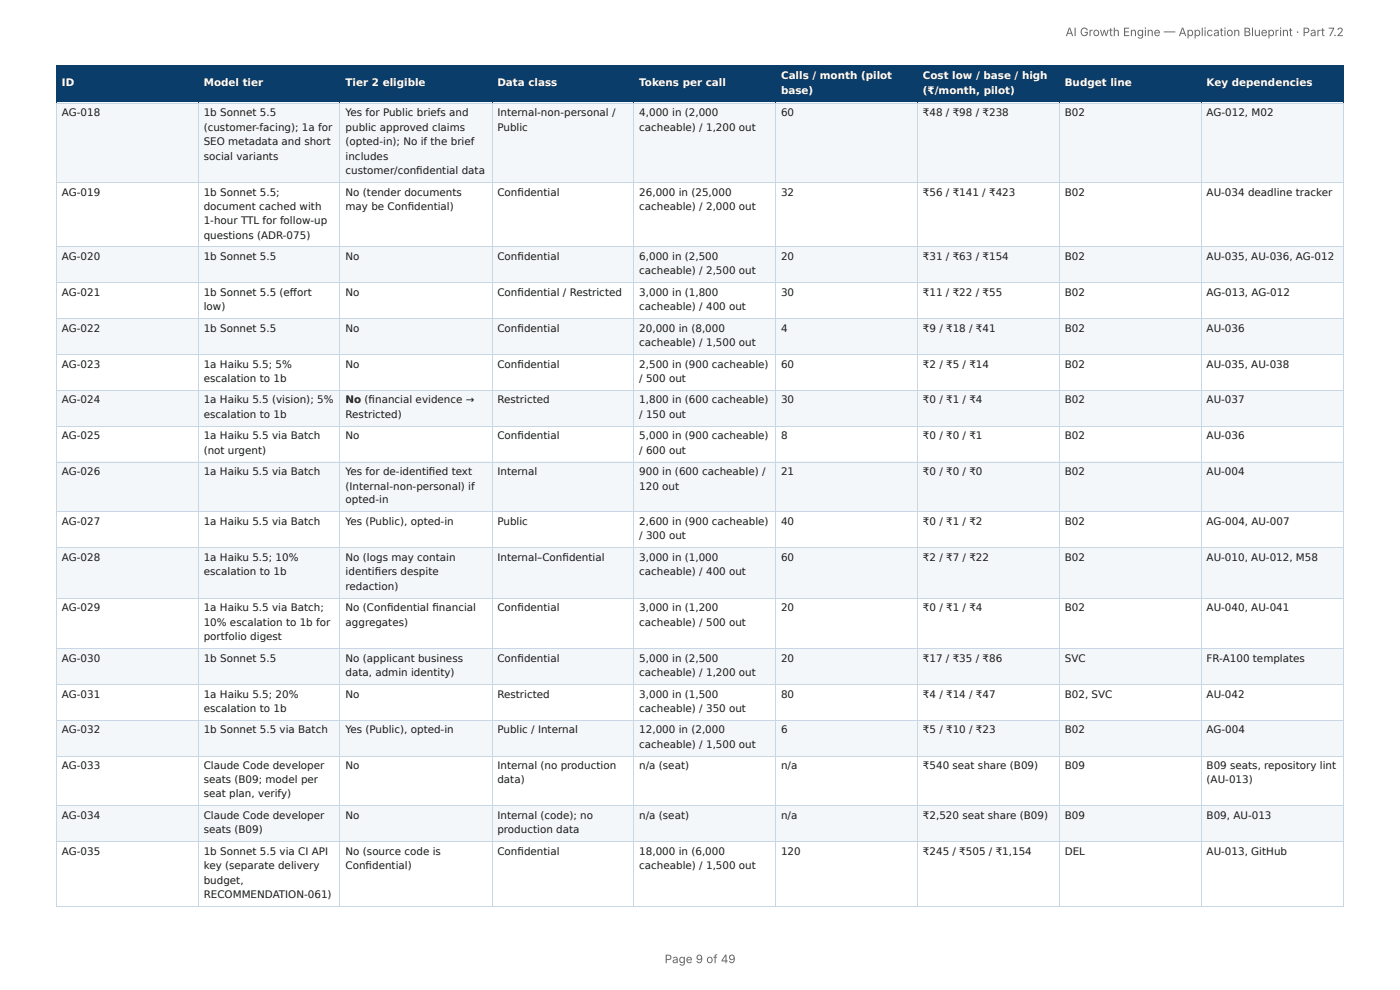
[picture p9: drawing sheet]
<svg xmlns="http://www.w3.org/2000/svg" width="297mm" height="210mm" viewBox="0 0 297 210" stroke-linecap="round" stroke-linejoin="round" font-family="sans-serif">
<defs><g id="words">
<g font-size="2.5" fill="#666">
<text x="226.3" y="7.7">AI Growth Engine — Application Blueprint · Part 7.2</text>
<text x="141.2" y="204.5">Page 9 of 49</text>
</g>
<g font-size="2.2" fill="#fff">
<text x="165.9" y="16.8">Calls / month (pilot</text>
<text x="196" y="16.8">Cost low / base / high</text>
<text x="13.1" y="18.3">ID</text>
<text x="43.3" y="18.3">Model tier</text>
<text x="73.4" y="18.3">Tier 2 eligible</text>
<text x="105.6" y="18.3">Data class</text>
<text x="135.8" y="18.3">Tokens per call</text>
<text x="165.9" y="19.9">base)</text>
<text x="196" y="19.9">(₹/month, pilot)</text>
<text x="226.2" y="18.3">Budget line</text>
<text x="256.3" y="18.3">Key dependencies</text>
</g>
<g font-size="2.2" fill="#1a1a1a">
<text x="13.1" y="24.7">AG-018</text>
<text x="43.3" y="24.7">1b Sonnet 5.5</text>
<text x="43.3" y="27.8">(customer-facing); 1a for</text>
<text x="73.4" y="24.7">Yes for Public briefs and</text>
<text x="73.4" y="27.8">public approved claims</text>
<text x="105.6" y="24.7">Internal-non-personal /</text>
<text x="105.6" y="27.8">Public</text>
<text x="135.8" y="24.7">4,000 in (2,000</text>
<text x="135.8" y="27.8">cacheable) / 1,200 out</text>
<text x="165.9" y="24.7">60</text>
<text x="196" y="24.7">₹48 / ₹98 / ₹238</text>
<text x="226.2" y="24.7">B02</text>
<text x="256.3" y="24.7">AG-012, M02</text>
<text x="43.3" y="30.9">SEO metadata and short</text>
<text x="43.3" y="34">social variants</text>
<text x="73.4" y="30.9">(opted-in); No if the brief</text>
<text x="73.4" y="34">includes</text>
<text x="13.1" y="41.6">AG-019</text>
<text x="43.3" y="41.6">1b Sonnet 5.5;</text>
<text x="73.4" y="37">customer/confi dential data</text>
<text x="73.4" y="41.6">No (tender documents</text>
<text x="105.6" y="41.6">Confi dential</text>
<text x="135.8" y="41.6">26,000 in (25,000</text>
<text x="165.9" y="41.6">32</text>
<text x="196" y="41.6">₹56 / ₹141 / ₹423</text>
<text x="226.2" y="41.6">B02</text>
<text x="256.3" y="41.6">AU-034 deadline tracker</text>
<text x="43.3" y="44.7">document cached with</text>
<text x="43.3" y="47.6">1-hour TTL for follow-up</text>
<text x="73.4" y="44.7">may be Confi dential)</text>
<text x="135.8" y="44.7">cacheable) / 2,000 out</text>
<text x="43.3" y="50.6">questions (ADR-075)</text>
<text x="13.1" y="55.2">AG-020</text>
<text x="43.3" y="55.2">1b Sonnet 5.5</text>
<text x="73.4" y="55.2">No</text>
<text x="105.6" y="55.2">Confi dential</text>
<text x="135.8" y="55.2">6,000 in (2,500</text>
<text x="135.8" y="58.3">cacheable) / 2,500 out</text>
<text x="165.9" y="55.2">20</text>
<text x="196" y="55.2">₹31 / ₹63 / ₹154</text>
<text x="226.2" y="55.2">B02</text>
<text x="256.3" y="55.2">AU-035, AU-036, AG-012</text>
<text x="13.1" y="62.8">AG-021</text>
<text x="43.3" y="62.8">1b Sonnet 5.5 (eff ort</text>
<text x="43.3" y="65.9">low)</text>
<text x="73.4" y="62.8">No</text>
<text x="105.6" y="62.8">Confi dential / Restricted</text>
<text x="135.8" y="62.8">3,000 in (1,800</text>
<text x="135.8" y="65.9">cacheable) / 400 out</text>
<text x="165.9" y="62.8">30</text>
<text x="196" y="62.8">₹11 / ₹22 / ₹55</text>
<text x="226.2" y="62.8">B02</text>
<text x="256.3" y="62.8">AG-013, AG-012</text>
<text x="13.1" y="70.4">AG-022</text>
<text x="43.3" y="70.4">1b Sonnet 5.5</text>
<text x="73.4" y="70.4">No</text>
<text x="105.6" y="70.4">Confi dential</text>
<text x="135.8" y="70.4">20,000 in (8,000</text>
<text x="165.9" y="70.4">4</text>
<text x="196" y="70.4">₹9 / ₹18 / ₹41</text>
<text x="226.2" y="70.4">B02</text>
<text x="256.3" y="70.4">AU-036</text>
<text x="135.8" y="73.5">cacheable) / 1,500 out</text>
<text x="13.1" y="78.1">AG-023</text>
<text x="43.3" y="78.1">1a Haiku 5.5; 5%</text>
<text x="43.3" y="81.1">escalation to 1b</text>
<text x="73.4" y="78.1">No</text>
<text x="105.6" y="78.1">Confi dential</text>
<text x="135.8" y="78.1">2,500 in (900 cacheable)</text>
<text x="135.8" y="81.1">/ 500 out</text>
<text x="165.9" y="78.1">60</text>
<text x="196" y="78.1">₹2 / ₹5 / ₹14</text>
<text x="226.2" y="78.1">B02</text>
<text x="256.3" y="78.1">AU-035, AU-038</text>
<text x="13.1" y="85.7">AG-024</text>
<text x="43.3" y="85.7">1a Haiku 5.5 (vision); 5%</text>
<text x="43.3" y="88.8">escalation to 1b</text>
<text x="73.4" y="85.7">No (fi nancial evidence →</text>
<text x="73.4" y="88.8">Restricted)</text>
<text x="105.6" y="85.7">Restricted</text>
<text x="135.8" y="85.7">1,800 in (600 cacheable)</text>
<text x="135.8" y="88.8">/ 150 out</text>
<text x="165.9" y="85.7">30</text>
<text x="196" y="85.7">₹0 / ₹1 / ₹4</text>
<text x="226.2" y="85.7">B02</text>
<text x="256.3" y="85.7">AU-037</text>
<text x="13.1" y="93.3">AG-025</text>
<text x="43.3" y="93.3">1a Haiku 5.5 via Batch</text>
<text x="73.4" y="93.3">No</text>
<text x="105.6" y="93.3">Confi dential</text>
<text x="135.8" y="93.3">5,000 in (900 cacheable)</text>
<text x="165.9" y="93.3">8</text>
<text x="196" y="93.3">₹0 / ₹0 / ₹1</text>
<text x="226.2" y="93.3">B02</text>
<text x="256.3" y="93.3">AU-036</text>
<text x="13.1" y="100.9">AG-026</text>
<text x="43.3" y="96.4">(not urgent)</text>
<text x="43.3" y="100.9">1a Haiku 5.5 via Batch</text>
<text x="73.4" y="100.9">Yes for de-identifi ed text</text>
<text x="105.6" y="100.9">Internal</text>
<text x="135.8" y="96.4">/ 600 out</text>
<text x="135.8" y="100.9">900 in (600 cacheable) /</text>
<text x="165.9" y="100.9">21</text>
<text x="196" y="100.9">₹0 / ₹0 / ₹0</text>
<text x="226.2" y="100.9">B02</text>
<text x="256.3" y="100.9">AU-004</text>
<text x="73.4" y="104">(Internal-non-personal) if</text>
<text x="73.4" y="106.9">opted-in</text>
<text x="135.8" y="104">120 out</text>
<text x="13.1" y="111.4">AG-027</text>
<text x="43.3" y="111.4">1a Haiku 5.5 via Batch</text>
<text x="73.4" y="111.4">Yes (Public), opted-in</text>
<text x="105.6" y="111.4">Public</text>
<text x="135.8" y="111.4">2,600 in (900 cacheable)</text>
<text x="165.9" y="111.4">40</text>
<text x="196" y="111.4">₹0 / ₹1 / ₹2</text>
<text x="226.2" y="111.4">B02</text>
<text x="256.3" y="111.4">AG-004, AU-007</text>
<text x="13.1" y="119.1">AG-028</text>
<text x="43.3" y="119.1">1a Haiku 5.5; 10%</text>
<text x="73.4" y="119.1">No (logs may contain</text>
<text x="105.6" y="119.1">Internal–Confi dential</text>
<text x="135.8" y="114.5">/ 300 out</text>
<text x="135.8" y="119.1">3,000 in (1,000</text>
<text x="165.9" y="119.1">60</text>
<text x="196" y="119.1">₹2 / ₹7 / ₹22</text>
<text x="226.2" y="119.1">B02</text>
<text x="256.3" y="119.1">AU-010, AU-012, M58</text>
<text x="43.3" y="122.2">escalation to 1b</text>
<text x="73.4" y="122.2">identifi ers despite</text>
<text x="73.4" y="125.2">redaction)</text>
<text x="135.8" y="122.2">cacheable) / 400 out</text>
<text x="13.1" y="129.8">AG-029</text>
<text x="43.3" y="129.8">1a Haiku 5.5 via Batch;</text>
<text x="73.4" y="129.8">No (Confi dential fi nancial</text>
<text x="105.6" y="129.8">Confi dential</text>
<text x="135.8" y="129.8">3,000 in (1,200</text>
<text x="165.9" y="129.8">20</text>
<text x="196" y="129.8">₹0 / ₹1 / ₹4</text>
<text x="226.2" y="129.8">B02</text>
<text x="256.3" y="129.8">AU-040, AU-041</text>
<text x="43.3" y="132.9">10% escalation to 1b for</text>
<text x="43.3" y="136">portfolio digest</text>
<text x="73.4" y="132.9">aggregates)</text>
<text x="135.8" y="132.9">cacheable) / 500 out</text>
<text x="13.1" y="140.5">AG-030</text>
<text x="43.3" y="140.5">1b Sonnet 5.5</text>
<text x="73.4" y="140.5">No (applicant business</text>
<text x="73.4" y="143.6">data, admin identity)</text>
<text x="105.6" y="140.5">Confi dential</text>
<text x="135.8" y="140.5">5,000 in (2,500</text>
<text x="135.8" y="143.6">cacheable) / 1,200 out</text>
<text x="165.9" y="140.5">20</text>
<text x="196" y="140.5">₹17 / ₹35 / ₹86</text>
<text x="226.2" y="140.5">SVC</text>
<text x="256.3" y="140.5">FR-A100 templates</text>
<text x="13.1" y="148.1">AG-031</text>
<text x="43.3" y="148.1">1a Haiku 5.5; 20%</text>
<text x="73.4" y="148.1">No</text>
<text x="105.6" y="148.1">Restricted</text>
<text x="135.8" y="148.1">3,000 in (1,500</text>
<text x="165.9" y="148.1">80</text>
<text x="196" y="148.1">₹4 / ₹14 / ₹47</text>
<text x="226.2" y="148.1">B02, SVC</text>
<text x="256.3" y="148.1">AU-042</text>
<text x="13.1" y="155.7">AG-032</text>
<text x="43.3" y="151.2">escalation to 1b</text>
<text x="43.3" y="155.7">1b Sonnet 5.5 via Batch</text>
<text x="73.4" y="155.7">Yes (Public), opted-in</text>
<text x="105.6" y="155.7">Public / Internal</text>
<text x="135.8" y="151.2">cacheable) / 350 out</text>
<text x="135.8" y="155.7">12,000 in (2,000</text>
<text x="165.9" y="155.7">6</text>
<text x="196" y="155.7">₹5 / ₹10 / ₹23</text>
<text x="226.2" y="155.7">B02</text>
<text x="256.3" y="155.7">AG-004</text>
<text x="135.8" y="158.8">cacheable) / 1,500 out</text>
<text x="13.1" y="163.4">AG-033</text>
<text x="43.3" y="163.4">Claude Code developer</text>
<text x="43.3" y="166.3">seats (B09; model per</text>
<text x="73.4" y="163.4">No</text>
<text x="105.6" y="163.4">Internal (no production</text>
<text x="105.6" y="166.3">data)</text>
<text x="135.8" y="163.4">n/a (seat)</text>
<text x="165.9" y="163.4">n/a</text>
<text x="196" y="163.4">₹540 seat share (B09)</text>
<text x="226.2" y="163.4">B09</text>
<text x="256.3" y="163.4">B09 seats, repository lint</text>
<text x="256.3" y="166.3">(AU-013)</text>
<text x="13.1" y="173.9">AG-034</text>
<text x="43.3" y="169.3">seat plan, verify)</text>
<text x="43.3" y="173.9">Claude Code developer</text>
<text x="73.4" y="173.9">No</text>
<text x="105.6" y="173.9">Internal (code); no</text>
<text x="135.8" y="173.9">n/a (seat)</text>
<text x="165.9" y="173.9">n/a</text>
<text x="196" y="173.9">₹2,520 seat share (B09)</text>
<text x="226.2" y="173.9">B09</text>
<text x="256.3" y="173.9">B09, AU-013</text>
<text x="43.3" y="177">seats (B09)</text>
<text x="105.6" y="177">production data</text>
<text x="13.1" y="181.5">AG-035</text>
<text x="43.3" y="181.5">1b Sonnet 5.5 via CI API</text>
<text x="43.3" y="184.6">key (separate delivery</text>
<text x="73.4" y="181.5">No (source code is</text>
<text x="73.4" y="184.6">Confi dential)</text>
<text x="105.6" y="181.5">Confi dential</text>
<text x="135.8" y="181.5">18,000 in (6,000</text>
<text x="135.8" y="184.6">cacheable) / 1,500 out</text>
<text x="165.9" y="181.5">120</text>
<text x="196" y="181.5">₹245 / ₹505 / ₹1,154</text>
<text x="226.2" y="181.5">DEL</text>
<text x="256.3" y="181.5">AU-013, GitHub</text>
<text x="43.3" y="187.7">budget,</text>
<text x="43.3" y="190.8">RECOMMENDATION-061)</text>
</g>
</g></defs>
<g fill="#0b3d6b">
<path d="M12.1 14h30.1v7.8h-30.1z"/>
<path d="M42.2 14h30.1v7.8h-30.1z"/>
<path d="M72.3 14h32.1v7.8h-32.1z"/>
<path d="M104.4 14h30.3v7.8h-30.3z"/>
<path d="M134.7 14h30.1v7.8h-30.1z"/>
<path d="M164.8 14h30.1v7.8h-30.1z"/>
<path d="M194.9 14h30.1v7.8h-30.1z"/>
<path d="M225 14h30.1v7.8h-30.1z"/>
<path d="M255.1 14h30.3v7.8h-30.3z"/>
</g>
<g fill="#f4f7fa">
<path d="M12.1 21.8h30.1v16.9h-30.1z"/>
<path d="M42.2 21.8h30.1v16.9h-30.1z"/>
<path d="M72.3 21.8h32.1v16.9h-32.1z"/>
<path d="M104.4 21.8h30.3v16.9h-30.3z"/>
<path d="M134.7 21.8h30.1v16.9h-30.1z"/>
<path d="M164.8 21.8h30.1v16.9h-30.1z"/>
<path d="M194.9 21.8h30.1v16.9h-30.1z"/>
<path d="M225 21.8h30.1v16.9h-30.1z"/>
<path d="M255.1 21.8h30.3v16.9h-30.3z"/>
<path d="M12.1 52.5h30.1v7.6h-30.1z"/>
<path d="M42.2 52.5h30.1v7.6h-30.1z"/>
<path d="M72.3 52.5h32.1v7.6h-32.1z"/>
<path d="M104.4 52.5h30.3v7.6h-30.3z"/>
<path d="M134.7 52.5h30.1v7.6h-30.1z"/>
<path d="M164.8 52.5h30.1v7.6h-30.1z"/>
<path d="M194.9 52.5h30.1v7.6h-30.1z"/>
<path d="M225 52.5h30.1v7.6h-30.1z"/>
<path d="M255.1 52.5h30.3v7.6h-30.3z"/>
<path d="M12.1 67.8h30.1v7.4h-30.1z"/>
<path d="M42.2 67.8h30.1v7.4h-30.1z"/>
<path d="M72.3 67.8h32.1v7.4h-32.1z"/>
<path d="M104.4 67.8h30.3v7.4h-30.3z"/>
<path d="M134.7 67.8h30.1v7.4h-30.1z"/>
<path d="M164.8 67.8h30.1v7.4h-30.1z"/>
<path d="M194.9 67.8h30.1v7.4h-30.1z"/>
<path d="M225 67.8h30.1v7.4h-30.1z"/>
<path d="M255.1 67.8h30.3v7.4h-30.3z"/>
<path d="M12.1 82.8h30.1v7.6h-30.1z"/>
<path d="M42.2 82.8h30.1v7.6h-30.1z"/>
<path d="M72.3 82.8h32.1v7.6h-32.1z"/>
<path d="M104.4 82.8h30.3v7.6h-30.3z"/>
<path d="M134.7 82.8h30.1v7.6h-30.1z"/>
<path d="M164.8 82.8h30.1v7.6h-30.1z"/>
<path d="M194.9 82.8h30.1v7.6h-30.1z"/>
<path d="M225 82.8h30.1v7.6h-30.1z"/>
<path d="M255.1 82.8h30.3v7.6h-30.3z"/>
<path d="M12.1 98h30.1v10.8h-30.1z"/>
<path d="M42.2 98h30.1v10.8h-30.1z"/>
<path d="M72.3 98h32.1v10.8h-32.1z"/>
<path d="M104.4 98h30.3v10.8h-30.3z"/>
<path d="M134.7 98h30.1v10.8h-30.1z"/>
<path d="M164.8 98h30.1v10.8h-30.1z"/>
<path d="M194.9 98h30.1v10.8h-30.1z"/>
<path d="M225 98h30.1v10.8h-30.1z"/>
<path d="M255.1 98h30.3v10.8h-30.3z"/>
<path d="M12.1 116.4h30.1v10.7h-30.1z"/>
<path d="M42.2 116.4h30.1v10.7h-30.1z"/>
<path d="M72.3 116.4h32.1v10.7h-32.1z"/>
<path d="M104.4 116.4h30.3v10.7h-30.3z"/>
<path d="M134.7 116.4h30.1v10.7h-30.1z"/>
<path d="M164.8 116.4h30.1v10.7h-30.1z"/>
<path d="M194.9 116.4h30.1v10.7h-30.1z"/>
<path d="M225 116.4h30.1v10.7h-30.1z"/>
<path d="M255.1 116.4h30.3v10.7h-30.3z"/>
<path d="M12.1 137.6h30.1v7.6h-30.1z"/>
<path d="M42.2 137.6h30.1v7.6h-30.1z"/>
<path d="M72.3 137.6h32.1v7.6h-32.1z"/>
<path d="M104.4 137.6h30.3v7.6h-30.3z"/>
<path d="M134.7 137.6h30.1v7.6h-30.1z"/>
<path d="M164.8 137.6h30.1v7.6h-30.1z"/>
<path d="M194.9 137.6h30.1v7.6h-30.1z"/>
<path d="M225 137.6h30.1v7.6h-30.1z"/>
<path d="M255.1 137.6h30.3v7.6h-30.3z"/>
<path d="M12.1 152.9h30.1v7.6h-30.1z"/>
<path d="M42.2 152.9h30.1v7.6h-30.1z"/>
<path d="M72.3 152.9h32.1v7.6h-32.1z"/>
<path d="M104.4 152.9h30.3v7.6h-30.3z"/>
<path d="M134.7 152.9h30.1v7.6h-30.1z"/>
<path d="M164.8 152.9h30.1v7.6h-30.1z"/>
<path d="M194.9 152.9h30.1v7.6h-30.1z"/>
<path d="M225 152.9h30.1v7.6h-30.1z"/>
<path d="M255.1 152.9h30.3v7.6h-30.3z"/>
<path d="M12.1 171.2h30.1v7.6h-30.1z"/>
<path d="M42.2 171.2h30.1v7.6h-30.1z"/>
<path d="M72.3 171.2h32.1v7.6h-32.1z"/>
<path d="M104.4 171.2h30.3v7.6h-30.3z"/>
<path d="M134.7 171.2h30.1v7.6h-30.1z"/>
<path d="M164.8 171.2h30.1v7.6h-30.1z"/>
<path d="M194.9 171.2h30.1v7.6h-30.1z"/>
<path d="M225 171.2h30.1v7.6h-30.1z"/>
<path d="M255.1 171.2h30.3v7.6h-30.3z"/>
</g>
<path d="M11.9 13.9h273.5M12 13.8v8.2M42.1 13.8v8.2M72.2 13.8v8.2M104.5 13.8v8.2M134.6 13.8v8.2M164.7 13.8v8.2M194.8 13.8v8.2M225.1 13.8v8.2M255.2 13.8v8.2M285.3 13.8v8.2M11.9 21.9h273.5" fill="none" stroke="#0b3d6b" stroke-width=".21"/>
<g fill="none" stroke="#c9d6e3" stroke-width=".21">
<path d="M11.9 21.9h273.5M11.9 38.8h273.5M12 22v170.4M42.1 22v170.4M72.2 22v170.4M104.5 22v170.4M134.6 22v170.4M164.7 22v170.4M194.8 22v170.4M225.1 22v170.4M255.2 22v170.4M285.3 22v170.4"/>
<path d="M11.9 52.4h273.5M11.9 60h273.5M11.9 67.6h273.5M11.9 75.3h273.5M11.9 82.9h273.5M11.9 90.5h273.5M11.9 98.1h273.5M11.9 108.7h273.5M11.9 116.3h273.5M11.9 127h273.5M11.9 137.7h273.5M11.9 145.3h273.5"/>
<path d="M11.9 153h273.5M11.9 160.6h273.5M11.9 171.1h273.5M11.9 178.7h273.5M11.9 192.5h273.5"/>
</g>
<use href="#words"/>
</svg>
